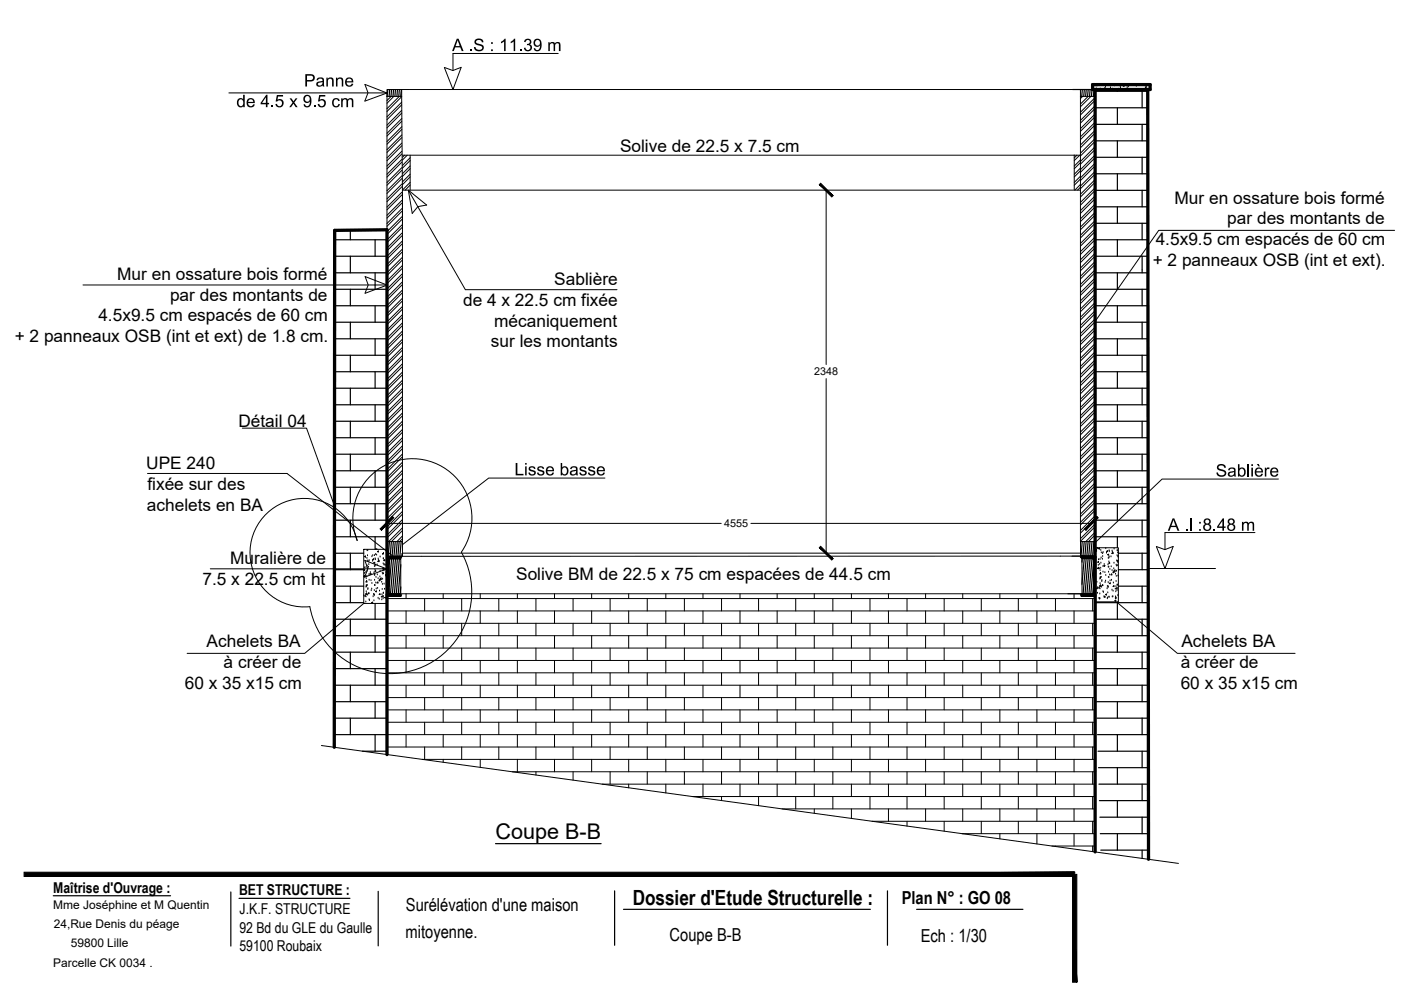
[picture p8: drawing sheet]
<svg xmlns="http://www.w3.org/2000/svg" width="297mm" height="210mm" viewBox="0 0 297 210" stroke-linecap="round" stroke-linejoin="round" font-family="sans-serif">
<defs><g id="words">
<text font-size="4.6" x="105.1" y="177.9">Coupe B-B</text>
<text font-size="4.4" x="134.1" y="191.9">Dossier d'Etude Structurelle :</text>
<g font-size="3.8">
<text x="191.2" y="191.7">Plan N° : GO 08</text>
<text x="86" y="193.2">Surélévation d'une maison</text>
<text x="86" y="198.9">mitoyenne.</text>
<text x="142" y="199.6">Coupe B-B</text>
<text x="195.2" y="199.6">Ech : 1/30</text>
</g>
<g font-size="3.7">
<text x="131.5" y="32.3">Solive de 22.5 x 7.5 cm</text>
<text x="249" y="43.2">Mur en ossature bois formé</text>
<text x="260.2" y="47.6">par des montants de</text>
<text x="245" y="52">4.5x9.5 cm espacés de 60 cm</text>
<text x="24.9" y="59.4">Mur en ossature bois formé</text>
<text x="244.4" y="56.4">+ 2 panneaux OSB (int et ext).</text>
<text x="36.1" y="63.8">par des montants de</text>
<text x="98.2" y="64.9">de 4 x 22.5 cm fixée</text>
<text x="117.5" y="60.5">Sablière</text>
<text x="20.9" y="68.1">4.5x9.5 cm espacés de 60 cm</text>
<text x="104.8" y="69.3">mécaniquement</text>
<text x="3.1" y="72.6">+ 2 panneaux OSB (int et ext) de 1.8 cm.</text>
<text x="104.1" y="73.7">sur les montants</text>
<text x="50.6" y="90.5">Détail 04</text>
<text x="31" y="99.5">UPE 240</text>
<text x="31.2" y="103.9">fixée sur des</text>
<text x="31.1" y="108.3">achelets en BA</text>
<text x="48.8" y="119.6">Muralière de</text>
<text x="42.9" y="124">7.5 x 22.5 cm ht</text>
<text x="109.4" y="123">Solive BM de 22.5 x 75 cm espacées de 44.5 cm</text>
<text x="43.8" y="137.3">Achelets BA</text>
<text x="250.5" y="137.3">Achelets BA</text>
<text x="47.4" y="141.6">à créer de</text>
<text x="250.3" y="141.6">à créer de</text>
<text x="39.2" y="146">60 x 35 x15 cm</text>
<text x="250.3" y="146">60 x 35 x15 cm</text>
</g>
<g font-size="3.2">
<text x="11.3" y="189.3">Maîtrise d'Ouvrage :</text>
<text x="50.7" y="189.8">BET STRUCTURE :</text>
<text x="50.8" y="197.8">92 Bd du GLE du Gaulle</text>
<text x="50.8" y="193.8">J.K.F. STRUCTURE</text>
<text x="50.8" y="201.7">59100 Roubaix</text>
</g>
<g font-size="2.5">
<text x="11.3" y="192.8">Mme Joséphine et M Quentin</text>
<text x="11.4" y="196.8">24,Rue Denis du péage</text>
<text x="15" y="200.9">59800 Lille</text>
<text x="11.3" y="205">Parcelle CK 0034 .</text>
</g>
<g font-size="2.3">
<text x="172.6" y="79.6">2348</text>
<text x="153.6" y="111.8">4555</text>
</g>
</g></defs>
<!-- layer: Porteur -->
<path d="M231.7 17.9h12.1v1.1h-12.1zM232.2 19v99.1M243.3 19l.2 163.2M232.2 118.1v62.5M70.9 158.4l.1-109.6 11-.1v111.3" fill="none" stroke="#000" stroke-width=".7"/>
<g fill="none" stroke="#000" stroke-width=".21">
<path d="M175.2 40.3v37M175.2 80.3v37M82 111h70.9M159.2 111h72.2M232.2 119h.1M82 126.9h150.2M82 129.5h150.2M82 132.2h150.2M82 134.8h150.2M82 137.4h150.2M82.2 126.9v2.6M82.2 132.2v2.6"/>
<path d="M82.2 137.4v2.6M86.1 125.9v1M86.1 129.5v2.7M86.1 134.8v2.6M90 126.9v2.6M90 132.2v2.6M90 137.4v2.6M94 125.9v1M94 129.5v2.7M94 134.8v2.6M97.9 126.9v2.6M97.9 132.2v2.6"/>
<path d="M97.9 137.4v2.6M101.8 125.9v1M101.8 129.5v2.7M101.8 134.8v2.6M105.8 126.9v2.6M105.8 132.2v2.6M105.8 137.4v2.6M109.7 125.9v1M109.7 129.5v2.7M109.7 134.8v2.6M113.6 126.9v2.6M113.6 132.2v2.6"/>
<path d="M113.6 137.4v2.6M117.6 125.9v1M117.6 129.5v2.7M117.6 134.8v2.6M121.5 126.9v2.6M121.5 132.2v2.6M121.5 137.4v2.6M125.4 125.9v1M125.4 129.5v2.7M125.4 134.8v2.6M129.4 126.9v2.6M129.4 132.2v2.6"/>
<path d="M129.4 137.4v2.6M133.3 125.9v1M133.3 129.5v2.7M133.3 134.8v2.6M137.2 126.9v2.6M137.2 132.2v2.6M137.2 137.4v2.6M141.2 125.9v1M141.2 129.5v2.7M141.2 134.8v2.6M145.1 126.9v2.6M145.1 132.2v2.6"/>
<path d="M145.1 137.4v2.6M149 125.9v1M149 129.5v2.7M149 134.8v2.6M153 126.9v2.6M153 132.2v2.6M153 137.4v2.6M156.9 125.9v1M156.9 129.5v2.7M156.9 134.8v2.6M160.8 126.9v2.6M160.8 132.2v2.6"/>
<path d="M160.8 137.4v2.6M164.8 125.9v1M164.8 129.5v2.7M164.8 134.8v2.6M168.7 126.9v2.6M168.7 132.2v2.6M168.7 137.4v2.6M172.6 125.9v1M172.6 129.5v2.7M172.6 134.8v2.6M176.6 126.9v2.6M176.6 132.2v2.6"/>
<path d="M176.6 137.4v2.6M180.5 125.9v1M180.5 129.5v2.7M180.5 134.8v2.6M184.5 126.9v2.6M184.5 132.2v2.6M184.5 137.4v2.6M188.4 125.9v1M188.4 129.5v2.7M188.4 134.8v2.6M192.3 126.9v2.6M192.3 132.2v2.6"/>
<path d="M192.3 137.4v2.6M196.2 125.9v1M196.2 129.5v2.7M196.2 134.8v2.6M200.2 126.9v2.6M200.2 132.2v2.6M200.2 137.4v2.6M204.1 125.9v1M204.1 129.5v2.7M204.1 134.8v2.6M208.1 126.9v2.6M208.1 132.2v2.6"/>
<path d="M208.1 137.4v2.6M212 125.9v1M212 129.5v2.7M212 134.8v2.6M215.9 126.9v2.6M215.9 132.2v2.6M215.9 137.4v2.6M219.8 125.9v1M219.8 129.5v2.7M219.8 134.8v2.6M223.8 126.9v2.6M223.8 132.2v2.6"/>
<path d="M223.8 137.4v2.6M227.7 125.9v1M227.7 129.5v2.7M227.7 134.8v2.6M231.7 126.9v2.6M231.7 132.2v2.6M231.7 137.4v2.6M232.2 124.3h.1M232.2 121.7h.1M82 140h150.2M82 142.7h150.2M82 145.3h150.2"/>
<path d="M82 147.9h150.2M82 150.5h150.2M82 153.1h150.2M82 155.8h150.2M82 158.4h150.2M82.2 142.7v2.6M82.2 147.9v2.6M82.2 153.1v2.7M82.2 158.4v1.6M86.1 140v2.7M86.1 145.3v2.6M86.1 150.5v2.6"/>
<path d="M86.1 155.8v2.6M90 142.7v2.6M90 147.9v2.6M90 153.1v2.7M90 158.4v2.6M94 140v2.7M94 145.3v2.6M94 150.5v2.6M94 155.8v2.6M97.9 142.7v2.6M97.9 147.9v2.6M97.9 153.1v2.7"/>
<path d="M97.9 158.4v2.6M101.8 140v2.7M101.8 145.3v2.6M101.8 150.5v2.6M101.8 155.8v2.6M105.8 142.7v2.6M105.8 147.9v2.6M105.8 153.1v2.7M105.8 158.4v2.6M109.7 140v2.7M109.7 145.3v2.6M109.7 150.5v2.6"/>
<path d="M109.7 155.8v2.6M113.6 142.7v2.6M113.6 147.9v2.6M113.6 153.1v2.7M113.6 158.4v2.6M117.6 140v2.7M117.6 145.3v2.6M117.6 150.5v2.6M117.6 155.8v2.6M121.5 142.7v2.6M121.5 147.9v2.6M121.5 153.1v2.7"/>
<path d="M121.5 158.4v2.6M125.4 140v2.7M125.4 145.3v2.6M125.4 150.5v2.6M125.4 155.8v2.6M129.4 142.7v2.6M129.4 147.9v2.6M129.4 153.1v2.7M129.4 158.4v2.6M133.3 140v2.7M133.3 145.3v2.6M133.3 150.5v2.6"/>
<path d="M133.3 155.8v2.6M137.2 142.7v2.6M137.2 147.9v2.6M137.2 153.1v2.7M137.2 158.4v2.6M141.2 140v2.7M141.2 145.3v2.6M141.2 150.5v2.6M141.2 155.8v2.6M145.1 142.7v2.6M145.1 147.9v2.6M145.1 153.1v2.7"/>
<path d="M145.1 158.4v2.6M149 140v2.7M149 145.3v2.6M149 150.5v2.6M149 155.8v2.6M153 142.7v2.6M153 147.9v2.6M153 153.1v2.7M153 158.4v2.6M156.9 140v2.7M156.9 145.3v2.6M156.9 150.5v2.6"/>
<path d="M156.9 155.8v2.6M160.8 142.7v2.6M160.8 147.9v2.6M160.8 153.1v2.7M160.8 158.4v2.6M164.8 140v2.7M164.8 145.3v2.6M164.8 150.5v2.6M164.8 155.8v2.6M168.7 142.7v2.6M168.7 147.9v2.6M168.7 153.1v2.7"/>
<path d="M168.7 158.4v2.6M172.6 140v2.7M172.6 145.3v2.6M172.6 150.5v2.6M172.6 155.8v2.6M176.6 142.7v2.6M176.6 147.9v2.6M176.6 153.1v2.7M176.6 158.4v2.6M180.5 140v2.7M180.5 145.3v2.6M180.5 150.5v2.6"/>
<path d="M180.5 155.8v2.6M184.5 142.7v2.6M184.5 147.9v2.6M184.5 153.1v2.7M184.5 158.4v2.6M188.4 140v2.7M188.4 145.3v2.6M188.4 150.5v2.6M188.4 155.8v2.6M192.3 142.7v2.6M192.3 147.9v2.6M192.3 153.1v2.7"/>
<path d="M192.3 158.4v2.6M196.2 140v2.7M196.2 145.3v2.6M196.2 150.5v2.6M196.2 155.8v2.6M200.2 142.7v2.6M200.2 147.9v2.6M200.2 153.1v2.7M200.2 158.4v2.6M204.1 140v2.7M204.1 145.3v2.6M204.1 150.5v2.6"/>
<path d="M204.1 155.8v2.6M208.1 142.7v2.6M208.1 147.9v2.6M208.1 153.1v2.7M208.1 158.4v2.6M212 140v2.7M212 145.3v2.6M212 150.5v2.6M212 155.8v2.6M215.9 142.7v2.6M215.9 147.9v2.6M215.9 153.1v2.7"/>
<path d="M215.9 158.4v2.6M219.8 140v2.7M219.8 145.3v2.6M219.8 150.5v2.6M219.8 155.8v2.6M223.8 142.7v2.6M223.8 147.9v2.6M223.8 153.1v2.7M223.8 158.4v2.6M227.7 140v2.7M227.7 145.3v2.6M227.7 150.5v2.6"/>
<path d="M227.7 155.8v2.6M231.7 142.7v2.6M231.7 147.9v2.6M231.7 153.1v2.7M231.7 158.4v2.6M89.5 161h142.7M94 161v.6M101.8 161v1.7M108.6 163.6h123.6M109.7 161v2.6M113.6 163.6v.7M117.6 161v2.6"/>
<path d="M121.5 163.6v1.8M125.4 161v2.6M127.7 166.3h104.5M129.4 163.6v2.7M133.3 161v2.6M133.3 166.3v.7M137.2 163.6v2.7M141.2 161v2.6M141.2 166.3v1.8M145.1 163.6v2.7M146.7 168.9h85.5M149 161v2.6"/>
<path d="M149 166.3v2.6M153 163.6v2.7M153 168.9v.8M156.9 161v2.6M156.9 166.3v2.6M160.8 163.6v2.7M160.8 168.9v1.9M164.8 161v2.6M164.8 166.3v2.6M165.8 171.5h66.4M168.7 163.6v2.7M168.7 168.9v2.6"/>
<path d="M172.6 161v2.6M172.6 166.3v2.6M172.6 171.5v.9M176.6 163.6v2.7M176.6 168.9v2.6M180.5 161v2.6M180.5 166.3v2.6M180.5 171.5v2M184.5 163.6v2.7M184.5 168.9v2.6M184.9 174.1h47.3M188.4 161v2.6"/>
<path d="M188.4 166.3v2.6M188.4 171.5v2.6M192.3 163.6v2.7M192.3 168.9v2.6M192.3 174.1v1M196.2 161v2.6M196.2 166.3v2.6M196.2 171.5v2.6M200.2 163.6v2.7M200.2 168.9v2.6M200.2 174.1v2.1M203.9 176.8h28.3"/>
<path d="M204.1 161v2.6M204.1 166.3v2.6M204.1 171.5v2.6M204.1 176.8h.1M208.1 163.6v2.7M208.1 168.9v2.6M208.1 174.1v2.7M212 161v2.6M212 166.3v2.6M212 171.5v2.6M212 176.8v1.1M215.9 163.6v2.7"/>
<path d="M215.9 168.9v2.6M215.9 174.1v2.7M219.8 161v2.6M219.8 166.3v2.6M219.8 171.5v2.6M219.8 176.8v2.1M223 179.4h9.2M223.8 163.6v2.7M223.8 168.9v2.6M223.8 174.1v2.7M223.8 179.4v.1M227.7 161v2.6"/>
<path d="M227.7 166.3v2.6M227.7 171.5v2.6M227.7 176.8v2.6M231.7 163.6v2.7M231.7 168.9v2.6M231.7 174.1v2.7M231.7 179.4v1.2"/>
</g>
<!-- layer: 0 -->
<g fill="none" stroke="#000" stroke-width=".25">
<path d="M232.2 19.4h11.1M236.9 19v.4M242.2 19.4v3.5M232.2 22.9h11.1M232.2 26.4h11.1M232.2 29.9h11.2M232.2 33.4h11.2M232.2 36.8h11.2M236.9 22.9v3.5M236.9 29.9v3.5M236.9 36.8v3.6M242.2 26.4v3.5"/>
<path d="M242.2 33.4v3.4M70.9 54.3h11.1M70.9 57.8h11.1M71 50.8h11M74.3 48.8v2M74.3 54.3v3.5M79.5 50.8v3.5M79.5 57.8v3.5M232.2 57.8h11.2M232.2 50.8h11.2M232.2 54.3h11.2M232.2 40.4h11.2"/>
<path d="M232.2 43.9h11.2M232.2 47.3h11.2M236.9 43.9v3.4M236.9 50.8v3.5M236.9 57.8v3.5M242.2 40.4v3.5M242.2 47.3v3.5M242.2 54.3v3.5M70.9 61.3h11.1M70.9 64.8h11.1M70.9 68.3h11.1M70.9 71.8h11.1"/>
<path d="M70.9 75.3h11.1M70.9 78.8h11.1M74.3 61.3v3.5M74.3 68.3v3.5M74.3 75.3v3.5M79.5 64.8v3.5M79.5 71.8v3.5M79.5 78.8v3.5M232.2 61.3h11.2M232.2 64.8h11.2M232.2 68.3h11.2M232.2 71.8h11.2"/>
<path d="M232.2 75.3h11.2M232.2 78.8h11.2M236.9 64.8v3.5M236.9 71.8v3.5M236.9 78.8v3.5M242.2 61.3v3.5M242.2 68.3v3.5M242.2 75.3v3.5M70.9 85.8h11.1M70.9 89.3h11.1M70.9 92.8h11.1M70.9 96.3h11.1"/>
<path d="M70.9 99.8h11.1M70.9 82.3h11.1M74.3 82.3v3.5M74.3 89.3v3.5M74.3 96.3v3.5M79.5 85.8v3.5M79.5 92.8v3.5M79.5 99.8v3.5M232.2 82.3h11.2M232.2 85.8h11.2M232.2 89.3h11.2M232.2 92.8h11.2"/>
<path d="M232.2 96.3h11.2M232.2 99.8h11.2M236.9 85.8v3.5M236.9 92.8v3.5M236.9 99.8v3.5M242.2 82.3v3.5M242.2 89.3v3.5M242.2 96.3v3.5M70.9 113.8h11.1M70.9 117.3h6.2M70.9 103.3h11.1M70.9 106.8h11.1"/>
<path d="M70.9 110.3h11.1M74.3 103.3v3.5M74.3 110.3v3.5M74.3 117.3v3.5M79.5 106.8v3.5M79.5 113.8v2.7M232.2 103.3h11.2M232.2 106.8h11.2M232.2 110.3h11.2M232.2 113.8h11.2M236.9 106.8v3.5M236.9 113.8v2.3"/>
<path d="M237.1 117.3h6.3M242.2 103.3v3.5M242.2 110.3v3.5M242.2 117.3v3.5M70.9 120.8h6.2M70.9 124.3h6.2M70.9 127.8h6.2M70.9 131.3h11.1M70.9 134.8h11.1M70.9 138.3h11.1M74.3 124.3v3.5M74.3 131.3v3.5"/>
<path d="M74.3 138.3v3.5M79.5 127.9v3.4M79.5 134.8v3.5M232.2 127.8h11.2M232.2 131.3h11.3M232.2 134.8h11.3M232.2 138.3h11.3M236.9 127.8v3.5M236.9 134.8v3.5M237.1 120.8h6.3M237.1 124.3h6.3M242.2 124.3v3.5"/>
<path d="M242.2 131.3v3.5M242.2 138.3v3.5M70.9 145.3h11.1M70.9 148.8h11.1M70.9 152.3h11.1M70.9 155.8h11.1M70.9 141.8h11.1M74.3 145.3v3.5M74.3 152.3v3.5M76.8 159.3h5.2M79.5 141.8v3.5M79.5 148.8v3.5"/>
<path d="M79.5 155.8v3.5M232.3 141.8h11.2M232.4 145.3h11.1M232.5 148.8h11M232.6 152.3h10.9M232.7 155.8h10.8M232.8 159.3h10.7M236.9 141.8v3.5M236.9 148.8v3.5M236.9 155.8v3.5M242.2 145.3v3.5M242.2 152.3v3.5"/>
<path d="M242.2 159.3v3.5M232.9 162.8h10.6M233 166.3h10.5M233.1 169.7h10.4M233.2 173.3h10.3M233.3 176.8h10.2M236.9 162.8v3.5M236.9 169.7v3.6M236.9 176.8v3.4M242.2 166.3v3.4M242.2 173.3v3.5M233.4 180.2h10.1"/>
<path d="M242.2 180.2v1.8"/>
</g>
<g fill="#000" stroke="#000" stroke-width=".21">
<path d="M173.7 39.1l2.6 2.7 .3-.3zM174 38.9l2.6 2.6-2.9-2.4z"/>
<path d="M83.2 109.5l-2.3 2.9 2.6-2.6zM83.2 109.5l-2.3 2.9-.3-.3z"/>
<path d="M174 115.8l-.3 .3 2.9 2.4zM173.7 116.1l2.9 2.4-.3 .2z"/>
<path d="M229.9 112.1l.3 .3 2.4-2.9zM232.6 109.5l.2 .3-2.6 2.6z"/>
</g>
<!-- layer: JKF cotations -->
<g fill="none" stroke="#000" stroke-width=".21">
<path d="M82.9 20.5l-.9 .8M83.5 20.5l-1.5 1.4M84.6 20.5l-2.6 2.5M85.2 21.7l-3.2 3.1M85.2 23.4l-3.2 3.1M85.2 20.5l-3.2 3.1M85.2 22.2l-3.2 3.2M85.2 25.1l-3.2 3.2M85.2 26.9l-3.2 3.1M85.2 28.6l-3.2 3.1M85.2 30.3l-3.2 3.2M85.2 32.1l-3.2 3.1"/>
<path d="M85.2 33.8l-3.2 3.1M85.2 35.6l-3.2 3.1M85.2 24l-3.2 3.1M85.2 25.7l-3.2 3.1M85.2 27.4l-3.2 3.2M85.2 29.2l-3.2 3.1M85.2 30.9l-3.2 3.2M85.2 32.7l-3.2 3.1M85.2 34.4l-3.2 3.1M85.2 36.1l-3.2 3.2M85.2 37.3l-3.2 3.1M85.2 39l-3.2 3.2"/>
<path d="M85.2 37.9l-3.2 3.1M85.2 39.6l-3.2 3.1M229.5 20.4l-.4 .5M230.7 20.5l-1.6 1.6M231.3 20.5l-2.2 2.1M232.2 20.7l-3.1 3.1M232.2 22.4l-3.1 3.1M232.2 24.2l-3.1 3.1M232.2 25.9l-3.1 3.1M232.2 27.6l-3.1 3.1M232.2 29.4l-3.1 3.1M232.2 31.1l-3.1 3.1"/>
<path d="M232.2 32.9l-3.1 3.1M232.2 34.6l-3.1 3.1M232.2 36.3l-3.1 3.1M232.2 38.1l-3.1 3.1M232.2 39.8l-3.1 3.1M232.2 21.3l-3.1 3.1M232.2 23l-3.1 3.1M232.2 24.7l-3.1 3.1M232.2 26.5l-3.1 3.1M232.2 28.2l-3.1 3.1M232.2 30l-3.1 3.1M232.2 31.7l-3.1 3.1"/>
<path d="M232.2 33.4l-3.1 3.1M232.2 35.2l-3.1 3.1M232.2 36.9l-3.1 3.1M232.2 38.6l-3.1 3.2M85.2 40.8l-3.2 3.1M85.2 42.5l-3.2 3.1M85.2 44.2l-3.2 3.2M85.2 46l-3.2 3.1M85.2 47.7l-3.2 3.2M85.2 49.4l-3.2 3.2M85.2 41.3l-3.2 3.2M85.2 43.1l-3.2 3.1"/>
<path d="M85.2 44.8l-3.2 3.2M85.2 46.5l-3.2 3.2M85.2 48.3l-3.2 3.1M85.2 50l-3.2 3.2M85.2 51.2l-3.2 3.1M85.2 52.9l-3.2 3.2M85.2 54.6l-3.2 3.2M85.2 56.4l-3.2 3.2M85.2 58.1l-3.2 3.2M85.2 59.9l-3.2 3.1M85.2 51.7l-3.2 3.2M85.2 53.5l-3.2 3.2"/>
<path d="M85.2 55.2l-3.2 3.2M85.2 57l-3.2 3.1M85.2 58.7l-3.2 3.2M85.3 41v73.8M232.2 41.5l-3.1 3.2M232.2 43.3l-3.1 3.1M232.2 45l-3.1 3.1M232.2 46.8l-3.1 3.1M232.2 48.5l-3.1 3.1M232.2 50.2l-3.1 3.2M232.2 52l-3.1 3.1M232.2 53.7l-3.1 3.1"/>
<path d="M232.2 55.4l-3.1 3.2M232.2 57.2l-3.1 3.1M232.2 58.9l-3.1 3.2M232.2 40.4l-3.1 3.1M232.2 42.1l-3.1 3.1M232.2 43.9l-3.1 3.1M232.2 45.6l-3.1 3.1M232.2 47.3l-3.1 3.2M232.2 49.1l-3.1 3.1M232.2 50.8l-3.1 3.1M232.2 52.5l-3.1 3.2M232.2 54.3l-3.1 3.1"/>
<path d="M232.2 56l-3.1 3.2M232.2 57.8l-3.1 3.1M232.2 59.5l-3.1 3.1M85.2 61.6l-3.2 3.2M85.2 63.3l-3.2 3.2M85.2 60.4l-3.2 3.2M85.2 62.2l-3.2 3.2M85.2 63.9l-3.2 3.2M85.2 65.1l-3.2 3.2M85.2 66.8l-3.2 3.2M85.2 68.5l-3.2 3.2M85.2 70.3l-3.2 3.2"/>
<path d="M85.2 72l-3.2 3.2M85.2 73.7l-3.2 3.3M85.2 75.5l-3.2 3.2M85.2 77.2l-3.2 3.2M85.2 65.6l-3.2 3.2M85.2 67.4l-3.2 3.2M85.2 69.1l-3.2 3.2M85.2 70.8l-3.2 3.3M85.2 72.6l-3.2 3.2M85.2 74.3l-3.2 3.2M85.2 76l-3.2 3.3M85.3 78.9l-3.3 3.3"/>
<path d="M85.3 77.8l-3.3 3.2M85.3 79.5l-3.3 3.2M232.2 60.7l-3.1 3.1M232.2 62.4l-3.1 3.1M232.2 64.1l-3.1 3.2M232.2 65.9l-3.1 3.1M232.2 67.6l-3.1 3.1M232.2 69.4l-3.1 3.1M232.2 71.1l-3.1 3.1M232.2 72.8l-3.1 3.2M232.2 74.6l-3.1 3.1M232.2 76.3l-3.1 3.1"/>
<path d="M232.2 78.1l-3.1 3.1M232.2 79.8l-3.1 3.1M232.2 61.2l-3.1 3.2M232.2 63l-3.1 3.1M232.2 64.7l-3.1 3.2M232.2 66.5l-3.1 3.1M232.2 68.2l-3.1 3.1M232.2 69.9l-3.1 3.2M232.2 71.7l-3.1 3.1M232.2 73.4l-3.1 3.1M232.2 75.2l-3.1 3.1M232.2 76.9l-3.1 3.1"/>
<path d="M232.2 78.6l-3.1 3.2M85.3 80.7l-3.3 3.2M85.3 82.4l-3.3 3.2M85.3 84.2l-3.3 3.2M85.3 85.9l-3.3 3.2M85.3 87.6l-3.3 3.3M85.3 89.4l-3.3 3.2M85.3 81.3l-3.3 3.2M85.3 83l-3.3 3.2M85.3 84.7l-3.3 3.3M85.3 86.5l-3.3 3.2M85.3 88.2l-3.3 3.2"/>
<path d="M85.3 90l-3.3 3.2M85.3 91.1l-3.3 3.2M85.3 92.8l-3.3 3.3M85.3 94.6l-3.3 3.2M85.3 96.3l-3.3 3.3M85.3 98l-3.3 3.3M85.3 99.8l-3.3 3.2M85.3 91.7l-3.3 3.2M85.3 93.4l-3.3 3.3M85.3 95.2l-3.3 3.2M85.3 96.9l-3.3 3.2M85.3 98.6l-3.3 3.3"/>
<path d="M232.2 81.5l-3.1 3.2M232.2 83.3l-3.1 3.1M232.2 85l-3.1 3.1M232.2 86.8l-3.1 3.1M232.2 88.5l-3.1 3.1M232.2 90.2l-3.1 3.1M232.2 92l-3.1 3.1M232.2 93.7l-3.1 3.1M232.2 95.5l-3.1 3.1M232.2 97.2l-3.1 3.1M232.2 98.9l-3.1 3.1M232.2 80.4l-3.1 3.1"/>
<path d="M232.2 82.1l-3.1 3.1M232.2 83.9l-3.1 3.1M232.2 85.6l-3.1 3.1M232.2 87.3l-3.1 3.1M232.2 89.1l-3.1 3.1M232.2 90.8l-3.1 3.1M232.2 92.6l-3.1 3.1M232.2 94.3l-3.1 3.1M232.2 96l-3.1 3.1M232.2 97.8l-3.1 3.1M232.2 99.5l-3.1 3.1M85.3 101.5l-3.3 3.3"/>
<path d="M85.3 103.2l-3.3 3.3M85.3 100.4l-3.3 3.2M85.3 102.1l-3.3 3.2M85.3 103.8l-3.3 3.3M85.3 105l-3.3 3.2M85.3 106.7l-3.3 3.3M85.3 108.5l-3.3 3.2M85.3 110.2l-3.3 3.3M85.3 111.9l-2.9 2.9M85.3 113.7l-1.1 1.1M85.3 105.6l-3.3 3.2M85.3 107.3l-3.3 3.3"/>
<path d="M85.3 109l-3.3 3.3M85.3 110.8l-3.3 3.2M85.3 112.5l-2.3 2.3M85.3 114.3l-.6 .5M232.2 100.7l-3.1 3.1M232.2 102.4l-3.1 3.1M232.2 104.1l-3.1 3.1M232.2 105.9l-3.1 3.1M232.2 107.6l-3.1 3.1M232.2 109.4l-3.1 3.1M232.2 111.1l-3.1 3.1M232.2 112.8l-2 2"/>
<path d="M232.2 114.6l-.2 .2M232.2 101.2l-3.1 3.1M232.2 103l-3.1 3.1M232.2 104.7l-3.1 3.1M232.2 106.5l-3.1 3.1M232.2 108.2l-3.1 3.1M232.2 109.9l-3.1 3.1M232.2 111.7l-3.1 3.1M232.2 113.4l-1.4 1.4"/>
</g>
<!-- layer: BRM textes -->
<g fill="none" stroke="#000" stroke-width=".21">
<path d="M48.5 19.7h33.5M85.2 19v1.4M118.3 11.3h-22.3v3.6M227.4 19h-145.4v1.4M229.1 19v95.8M232.2 19v1.4h-3.1M232.5 18.9h.1M232.6 18.2h.1M233.2 18.9h.1M233.4 18.9h.1M233.4 17.9h.2M234.2 18.8h.1"/>
<path d="M234.2 18h.1M234.4 18.5h.1M235.4 18.6h.1M235.8 18.9h.1M236.3 18.2h.1M237.1 18.9h.1M237.5 18.3h.1M237.6 18.6h.1M238.1 18.2l.2-.1v.2zM238.3 18.2h.1M239 18.6h.1M239.2 18.4h.1"/>
<path d="M239.6 18.1h.1M240.9 18.2h.1M240.9 18.3h.1M242.2 17.9h.2M242.6 18h.1M242.8 18.5l.2-.1v.2zM242.9 18.8h.1M82 20.4h3.2M82 20.4v28.3M85.2 20.4l.1 28M85.3 32.9h143.8M85.8 32.9l-.5 .5"/>
<path d="M86.3 32.9l-1 1M87 33.4l-1.7 1.7M87 35.2l-1.7 1.6M87 36.9l-1.7 1.7M87 38.7l-1.7 1.6M87 34l-1.7 1.7M87 35.8l-1.7 1.6M87 37.5l-1.7 1.7M87 39.2l-1.1 1.1M87 32.9v7.4M227.8 32.9v7.4M228.3 32.9l-.5 .6"/>
<path d="M228.9 32.9l-1.1 1.2M229.1 33.9l-1.3 1.3M229.1 35.6l-1.3 1.3M229.1 37.4l-1.3 1.3M229.1 39.1l-1.2 1.2M229.1 34.5l-1.3 1.3M229.1 36.2l-1.3 1.3M229.1 38l-1.3 1.3M229.1 39.7l-.6 .6M232.2 20.4v97.7M85.3 40.3h143.8M86.6 40.4l12.1 21h32.1"/>
<path d="M295.7 48.8h-50l-13.5 19.3M17.6 60.4h64.5M51.4 90.8h13.6l6.1 16.9M31.3 100.4h29.6l22.5 17.6M77.1 116.5h4.9v11.4h-4.9zM77.3 118l.2-.1-.1 .2zM77.5 118.1h.1M77.8 118.4h.1M77.8 116.8h.1M77.9 118.9h.1M77.9 117.8h.1M78 116.7h.1"/>
<path d="M78.2 119.1h.1M78.2 119.7h.1M78.3 118.9h.1M78.9 118h.1M79 119h.1M79 117.8h.1M79.2 118.5v.2h-.2zM79.2 119.3l.3-.1-.1 .2zM79.4 117.8h.1M79.5 118.5h.1M79.6 119.8h.1M79.6 118.7h.1"/>
<path d="M79.6 117.6h.1M79.7 116.5h.1M79.8 117.7h.1M79.9 116.5h.1M80 119.8h.1M80 116.9l.2-.1v.2zM80.2 118.5h.1M80.2 118.8h.1M80.4 118.8v.3h-.3zM80.6 118.1h.1M81.1 117.5h.1M81.2 119.5h.1"/>
<path d="M81.3 118.4h.1M81.3 118.5h.1M81.3 117.3h.1M81.3 117.5h.1M81.4 119.8h.1M81.4 119.7h.1M81.5 118.7l.1 .2h-.2zM81.7 119.9h.1M82 118v8.5h3v-.3M82 118h3l-.3 .4M82 114.8h3.3v3.2h-3.3zM82 117.6v.4"/>
<path d="M82 118.2v.1M82.4 118.9v6.6v.3l.4 .2M82.5 118.5h2.5v7.4h-2.5zM82.5 118.5v7.4M84.8 118.4h-2l-.4 .2v.3M85.3 117.3h143.8M97.8 117.1a12.6 12.6 0 0 0-9-19.8 12.6 12.6 0 0 0-13.1 17.3 11.5 11.5 0 0 0-13.3-8.7 11.5 11.5 0 0 0-9.3 12.9 11.5 11.5 0 0 0 12.6 9.8 17.3 17.3 0 0 0 22.9 13.2 17.3 17.3 0 0 0 9.2-24.7M128.3 101.4h-24.7l-18.3 14.1M229.1 114.8h3.1v3.1h-3.1zM231.8 118.1v7.8M231.8 118.5h-2.4v7.4M232.2 117.9v8.5h-3l.1-.4h.2h1.9"/>
<path d="M232.2 117.9h-3l.1 .4 .2 .1h1.9l.4 .2 .1 .2M232.2 116.1h4.9v11.5h-4.9zM232.2 117.8v8.1M232.2 117.9l-147.2 .1M232.3 116.7h.2l-.1-.1-.1 .1 .2-.2v.4l-.2-.1M232.6 116.4h.1M232.7 116.3h.1M232.9 119.9h.1M232.9 116.3l.2-.1-.1 .2zM232.9 118.7h.1M232.9 119v.2h-.2zM233.1 116.4h.1"/>
<path d="M233.2 119.7h.1M233.2 118.6h.1M233.4 116.7h.1M233.4 119.4h.1M233.5 118.3h.1M233.5 117.2h.1M233.7 118.6h.1M233.8 117.4h.1M233.8 118h.1M233.9 117.2h.1M234 120l.3-.1-.1 .2zM234.1 119.7h.1"/>
<path d="M234.4 116.3h.1M234.6 117.3h.1M234.8 116.7v.3l-.2-.1zM234.8 117.6l.3-.1-.1 .2zM234.9 119.8h.1M235 118.4h.1M235.1 119.1h.1M235.1 118.3h.1M235.1 118.1h.1M235.1 116.8h.1M235.2 117h.1M235.3 119.2v.2h-.2z"/>
<path d="M235.5 118.1h.1M235.7 117.3l.3-.2v.3zM235.8 116.8h.1M235.8 117.1h.1M236.2 119.4h.1M236.2 116.4h.1M236.7 119.8h.1M236.8 118.9l.2-.1-.1 .2zM236.8 118.9h.1M236.8 117.8h.1M236.9 116.7h.1M236.9 116.8h.1"/>
<path d="M236.9 119.9h.1M237 119.3h.1M237 118h.1M237.1 118.1h.1M237.1 117l-.1 .2h.1M266.1 112.9h-19.1v3.6M271 101.6h-24.6l-14.2 13.4M44.6 120.6h37.4M77.1 127.9l-12.5 10.6h-24.9M77.1 122.2l.2-.2v.3h-.2M77.1 126.3h.1M77.3 121.6h.1"/>
<path d="M77.3 120.7v.2h-.2zM77.3 120.4h.1M77.4 126.5h.1M77.5 126.4h.1M77.5 122.3h.1M77.5 126l.2-.3 .1 .3zM77.6 127.6h.1M77.6 121.4h.1M77.6 126.5h.1M77.6 120.3h.1M77.6 124.5h.1M77.6 124.1l.3-.1-.1 .2z"/>
<path d="M77.6 125.5h.1M77.6 122.7h.1M77.7 124.4h.1M77.7 123.3h.1M77.8 123.2v.2h-.2zM77.8 122.2h.1M77.8 121.1h.1M77.9 120h.1M77.9 126.2h.1M78 125h.1M78 124.8h.1M78.1 120.3h.1"/>
<path d="M78.2 125.7v.2l-.2-.1zM78.2 121.8h.1M78.3 123h.1M78.3 127.2h.1M78.3 127.3h.1M78.4 121.7l.3-.1-.1 .2zM78.5 121.4h.1M78.7 123.1h.1M78.7 125.2h.1M78.8 127.8l.2-.1v.2zM78.8 124.9h.1M78.9 123.7h.1"/>
<path d="M79.1 126.5h.1M79.2 126h.1M79.3 127.4h.1M79.3 121.4h.1M79.3 126.3h.1M79.4 125.2h.1M79.4 120.1h.1M79.4 122h.1M79.4 126.1h.1M79.4 124.1h.1M79.4 123h.1M79.5 122h.1"/>
<path d="M79.5 120.9h.1M79.5 124.2h.1M79.5 120h.1M79.6 125.4l.2-.1v.2zM79.6 120.9l.1 .2h-.2zM79.7 123.6h.1M79.7 122.4h.1M79.8 124.9h.1M80 121.9h.1M80.1 124.7h.1M80.1 123.4v.2h-.2zM80.2 122.7h.1"/>
<path d="M80.2 126.8h.1M80.4 127.1h.1M80.4 123.2h.1M80.4 123l.2-.1-.1 .2zM80.5 125.3h.1M80.5 122.3h.1M80.5 125.9l.1 .2h-.2zM80.6 121.1h.1M80.8 122.5v.3h-.3zM80.9 126.6h.1M80.9 123.5h.1M80.9 127.2h.1"/>
<path d="M81 126.5l.2-.2 .1 .3zM81 126.1h.1M81 125h.1M81.1 121.5h.1M81.1 123.9h.1M81.1 122.8h.1M81.2 121.7h.1M81.2 120.6l.2-.1v.2zM81.2 120.6h.1M81.2 127h.1M81.3 125.8h.1M81.3 121.6h.1"/>
<path d="M81.4 121h.1M81.4 123.8h.1M81.5 124.9h.1M81.5 126.7l.3-.1-.1 .2zM81.8 122h.1M81.8 122.1h.1M82 121.1v.2h-.2zM82 125.9h150.2M82.8 126h2M84.7 126l.3 .2M231.9 125.5l-.3 .4-.2 .1M232.3 126.4h.1"/>
<path d="M232.4 124.7l.3-.1-.1 .2zM232.6 123.5h.1M232.6 120.5l.3-.2v.3zM232.7 125.8h.1M232.7 124.6h.1M233 124.7h.1M233 126.9h.1M233.1 126.9h.1M233.1 120.6h.1M233.1 124.7h.1M233.1 127h.1M233.2 125.9h.1"/>
<path d="M233.2 122.8h.1M233.2 126.9h.1M233.2 124.9h.1M233.2 123.8h.1M233.2 121h.1M233.2 122.4l.3-.1-.1 .2zM233.3 122.7h.1M233.3 121.6h.1M233.3 124l.1 .3h-.3zM233.3 121.5l.1 .2h-.2zM233.4 120.5h.1M233.6 124.5h.1"/>
<path d="M233.6 123.3h.1M233.6 123.1h.1M233.8 123.9v.3l-.2-.1zM233.9 120.1h.1M233.9 121.3h.1M233.9 125.4h.1M233.9 125.6h.1M234.1 126.5h.1M234.3 121.4h.1M234.3 126.4v.2h-.2zM234.3 123.5h.1M234.4 126h.2v.2z"/>
<path d="M234.4 123.2h.1M234.4 122h.1M234.7 124.8h.1M234.8 127h.1M234.8 124.3h.1M234.8 126.8h.1M234.9 125.7h.1M234.9 124.6h.1M235 123.5h.1M235 120.3h.1M235 124.4h.1M235 122.4h.1"/>
<path d="M235 121.3h.1M235.1 120.2h.1M235.1 122.5h.1M235.1 126.6h.1M235.2 123.7l.2-.1v.2zM235.3 121.9h.1M235.3 120.7h.1M235.4 123.2h.1M235.6 120.2h.1M235.7 123h.1M235.7 121.7v.2h-.2zM235.8 125.1h.1"/>
<path d="M235.8 121h.1M235.8 126.6h.1M236 126.5h.1M236 125.3h.1M236 121.3l.2-.1v.2zM236 121.5h.1M236.1 123.6h.1M236.1 120.6h.1M236.2 124.2v.2l-.2-.1zM236.4 127.4l.2-.1-.1 .2zM236.4 120.8v.3h-.3zM236.5 124.9h.1"/>
<path d="M236.5 126.5h.1M236.5 121.7h.1M236.5 127h.1M236.6 125.5h.1M236.6 124.8l.2-.2 .1 .3zM236.6 124.4h.1M236.6 126.6l.1 .2h-.2zM236.6 123.3h.1M236.7 122.2h.1M236.7 121.1h.1M236.8 120h.1M236.8 125.2h.1"/>
<path d="M236.9 124.1h.1M237 126.3h.1M237 122.1h.1M237.1 127.9l12.5 10.6h25M243.4 120.5h14.3M68.1 158.1l181.8 25"/>
</g>
<!-- layer: 00txt structure -->
<g fill="none" stroke="#000" stroke-width=".25">
<path d="M82.2 19l-.1 1.4M82.6 19l-.1 1.4M83 19l-.1 1.4M83.4 19l-.1 1.4M83.8 19l-.1 1.4M84.3 19l-.2 1.4M84.7 19l-.2 1.4M85.1 19l-.2 1.4M227.4 19h4.8M229.5 19l-.2 1.4M229.9 19l-.1 1.4M230.3 19l-.1 1.4"/>
<path d="M230.7 19l-.1 1.4M231.1 19l-.1 1.4M231.5 19l-.1 1.4M232 19l-.2 1.4M82.2 114.8l-.2 1.4M82.6 114.8l-.3 3.2M82.6 118.5l-.1 1.1M83 114.8l-.3 3.2M83 118.5l-.5 5.8M83.4 114.8l-.3 3.2M83.4 118.5l-.6 7.4M83.8 114.8l-.3 3.2"/>
<path d="M83.8 118.5l-.6 7.4M84.2 114.8l-.2 3.2M84.3 118.5l-.7 7.4M84.6 114.8l-.2 3.2M84.7 118.5l-.7 7.4M85 119.7l-.6 6.2M85.1 114.8l-.3 3.2M85.2 117.4v.6M229.5 118.5l-.1 .7M229.5 114.8l-.3 3.1M229.9 118.5l-.5 5.4M229.9 114.8l-.3 3.1"/>
<path d="M230.3 118.5l-.7 7.4M230.3 114.8l-.3 3.1M230.7 118.5l-.7 7.4M230.7 114.8l-.3 3.1M231.1 118.5l-.7 7.4M231.1 114.8l-.3 3.1M231.5 118.5l-.6 7.4M231.5 114.8l-.2 3.1M231.8 119.6l-.5 6.3M231.9 114.8l-.2 3.1M232.2 116.5l-.1 1.4M85 124.4l-.2 1.5"/>
<path d="M231.8 124.1l-.1 1.8M105.1 178.9h22.4"/>
</g>
<!-- layer: dalleRDC -->
<path d="M97.8 14.3l-1.8 .7-1.8-.7 1.8 4.7 1.8-4.7M77.4 21.4l.6-1.7-.6-1.8 4.6 1.8-4.6 1.7M90.5 43.5l-3.9-3.2 .8 4.9 1.2-1.4 1.9-.3M77.4 62.2l.7-1.8-.7-1.8 4.7 1.8-4.7 1.8M77.4 118.8l.6 1.8-.7 1.8 4.7-1.8-4.6-1.8M248.7 115.9l-1.7 .6-1.8-.6M248.7 115.9l-1.7 4.6-1.8-4.6" fill="none" stroke="#000" stroke-width=".21"/>
<!-- layer: 00txt structure -->
<g fill="#000">
<path d="M69.2 16.5h.3v.2l.4-.3 .7 .2 .1 .5v1.2h-.3v-1.3l-.3-.3-.5 .2-.1 1.4h-.3zM71.2 16.5h.3v.2l.4-.3 .7 .2 .2 .4v1.3h-.3l-.1-1.3-.2-.3-.6 .2v1.4h-.4zM57.6 22.4h.3v.3h-.3zM58.7 20.1h1.3v.4h-1l-.2 .7 .8-.2 .5 .6-.1 .7-.6 .5-.7-.2-.3-.4 .3-.2 .2 .4 .4 .1 .5-.5-.1-.4-.2-.3h-.4l-.3 .2h-.4zM61.4 20.8h.4l.4 .7 .5-.7h.4l-.7 .9 .7 1h-.4l-.5-.7-.5 .7h-.4l.7-.9zM66.5 22.4h.4v.3h-.4zM67.7 20.1h1.3v.4h-1.1l-.1 .7 .7-.2 .6 .5-.1 .7-.5 .5h-.7l-.4-.5v-.2h.3l.2 .4 .4 .1 .4-.2 .1-.3-.1-.4-.2-.3h-.4l-.4 .2h-.3zM70.6 21l.4-.2h.5l.5 .4v.2h-.3l-.3-.3h-.3l-.3 .4-.1 .5 .4 .5 .5-.1 .1-.4 .4 .1-.1 .3-.4 .3h-.7l-.4-.4-.1-.7zM72.3 20.8h.3v.3l.4-.3 .6 .1a.3 .3 0 0 0 .3 .1 .3 .3 0 0 0 .2-.2h.5l.3 .3v1.6h-.3v-1.2l-.2-.4h-.3l-.3 .3v1.3h-.3v-1.4l-.3-.2-.4 .1-.1 1.5h-.4zM112.2 99.1l.4-.2h.4l.4 .2 .1 .3h-.3l-.2-.3h-.4a.27 .27 0 0 0-.2 .4 .27 .27 0 0 0 .4 .1l.6 .2 .2 .2-.1 .5-.4 .3h-.6l-.4-.3-.1-.3h.3l.4 .4 .6-.3-.2-.2-.9-.4-.1-.2zM114 99.1l.3-.2h.6l.4 .2 .1 .3h-.4l-.2-.3-.5 .1a.38 .38 0 0 0 .1 .4 .38 .38 0 0 0 .4 .1l.6 .3-.1 .6-.4 .2-.8-.1-.2-.5h.3l.1 .3 .3 .1 .4-.1 .1-.3-1.1-.5-.1-.2zM123 99.1l.4-.2h.4l.4 .2 .1 .3h-.3l-.2-.3h-.4a.27 .27 0 0 0-.2 .4 .27 .27 0 0 0 .4 .1l.6 .2 .2 .2-.1 .5-.4 .3h-.6l-.4-.4-.1-.2h.3l.4 .4 .6-.3-.2-.2-.9-.4-.1-.2z"/>
<path d="M124.8 99.1l.3-.2h.6l.4 .2 .1 .3h-.4l-.2-.3-.5 .1a.38 .38 0 0 0 .1 .4 .38 .38 0 0 0 .4 .1l.6 .3-.1 .6-.4 .2-.8-.1-.2-.5h.3l.1 .3 .3 .1 .4-.1 .1-.3-1.1-.5-.1-.2zM258.2 98.7l.8-.3 .6 .2 .2 .2 .1 .4h-.3l-.1-.3-.4-.2h-.5l-.3 .4 .3 .3 1.3 .5 .1 .5-.3 .5-.9 .2-.8-.4-.1-.5h.3l.2 .4 .4 .2 .6-.1 .3-.3-.3-.4-1.2-.5-.2-.3zM268.2 99.2h.2v.2l.3-.3 .5 .1-.1 .3-.3-.1-.3 .2v1.4h-.3zM109.3 98.2h.4v2.3h1.3v.3h-1.7zM251.4 112.2h.4v.3h-.4zM257.3 112.2h.4v.3h-.4zM263.3 110.7h.3v.2l.4-.3 .5 .1a.3 .3 0 0 0 .3 .1 .3 .3 0 0 0 .3-.2l.5 .1 .2 .2 .1 1.6h-.3v-1.2l-.2-.4h-.3l-.3 .3v1.3h-.4v-1.4l-.2-.2-.5 .2-.1 1.4h-.3z"/>
<path d="M64.7 15.7l1.5 .1 .3 .1 .2 .5v.4l-.3 .3-1.3 .2v1h-.4zM65.1 16v1h.9l.3-.2 .1-.4-.2-.3z"/>
<path d="M67.3 16.6l.9-.2 .4 .2 .2 1.7h-.4a.18 .18 0 0 0-.1-.1 .18 .18 0 0 0-.2 .1h-.8l-.3-.5 .3-.4 .8-.2a.29 .29 0 0 0 .2-.4 .29 .29 0 0 0-.4-.1l-.4 .1-.1 .2h-.3zM67.5 17.6l-.1 .3 .2 .2h.5l.2-.3a.24 .24 0 0 0 .1-.4 .24 .24 0 0 0-.4 .1z"/>
<path d="M73.4 16.7l.4-.3h.4l.6 .4 .1 .7h-1.4l.1 .4 .4 .2 .4-.1 .2-.3 .3 .1-.3 .5-.7 .1-.6-.3-.1-.8zM73.7 16.8l-.2 .4h1.1l-.3-.5z"/>
<path d="M50.6 20.9l.6-.1 .3 .3v-1h.4v2.6h-.3v-.2l-.3 .2-.4 .1-.5-.4-.2-.9zM50.8 21.2l-.2 .3v.7l.3 .3h.4l.2-.3v-.8l-.3-.3z"/>
<path d="M52.6 21l.7-.2 .5 .3 .2 .8h-1.4l.1 .4 .4 .2h.3l.3-.4 .3 .1-.2 .4-.8 .2-.5-.3-.2-.7zM52.9 21.1l-.3 .5h1.1l-.3-.5z"/>
<path d="M56.4 20.1h.3v1.7h.4v.3h-.4v.6h-.3v-.6h-1.1v-.3zM56.4 20.6l-.8 1.2h.8z"/>
<path d="M64.5 20.4l.3-.3h.5l.6 .5 .1 1.2-.2 .6-.3 .3-.6 .1-.4-.3-.1-.4h.3l.2 .4h.5l.3-.7v-.3l-.5 .3-.7-.2-.2-.8zM64.6 21a.56 .56 0 0 0 1.1 0 .56 .56 0 0 0-1.1 0z"/>
<path d="M116 99.1l.7-.3 .6 .4 .2 .7h-1.5l.1 .4 .4 .3 .3-.1 .3-.3h.4l-.4 .5-.7 .1-.5-.4-.2-.7zM116.3 99.2l-.2 .5h1l-.2-.5z"/>
<path d="M118.9 98.2h.3v.9l.3-.2h.4l.6 .5v.9l-.5 .5h-.4l-.4-.2v.2h-.3zM119.3 99.3l-.1 .4v.5l.3 .4 .4-.1 .3-.3-.1-.7-.3-.4z"/>
<path d="M126.8 99.1l.7-.3 .6 .4 .2 .7h-1.5l.1 .4 .4 .3 .3-.1 .3-.3h.4l-.4 .5-.7 .1-.6-.4-.1-.7zM127.1 99.2l-.2 .5h1l-.2-.5z"/>
<path d="M262.5 98.4h.3v1l.2-.2 .5-.1 .5 .5 .1 .8-.5 .6-.4 .1-.4-.3v.2h-.3zM262.9 99.5l-.1 .4v.6l.3 .3h.4l.3-.4-.1-.7-.3-.3z"/>
<path d="M111.3 98.9h.4v1.9h-.4zM111.3 98.2h.4v.3h-.4z"/>
<path d="M121 99.1l.8-.3 .6 .3 .2 1.7h-.4a.21 .21 0 0 0-.2-.2 .21 .21 0 0 0-.2 .2l-.7-.1-.3-.5 .2-.3 .9-.3a.29 .29 0 0 0 .2-.3 .29 .29 0 0 0-.4-.2l-.4 .1-.1 .3-.3-.1zM121.2 100.1v.3l.2 .2 .4-.1 .3-.2a.25 .25 0 0 0 0-.4 .25 .25 0 0 0-.4 0z"/>
<path d="M248.6 109.9h.4l1 2.6h-.3l-.3-.7h-1.2l-.2 .7h-.4zM248.8 110.2l-.4 1.3h.8z"/>
<path d="M254.2 110.7h.4v.3h-.4zM254.2 112.2h.4v.3h-.4z"/>
<path d="M255.4 110.1l.7-.2 .6 .4v.6l-.4 .2 .5 .4v.5l-.5 .6h-.6l-.5-.5-.1-.6 .5-.4-.4-.3zM255.5 110.6a.45 .45 0 0 0 .9 0 .45 .45 0 0 0-.9 0zM255.4 111.8a.55 .55 0 0 0 1.1 0 .55 .55 0 0 0-1.1 0z"/>
<path d="M259.2 109.9h.3v1.7h.3v.3h-.3v.6h-.3v-.6h-1.2v-.3zM259.2 110.4l-.8 1.2h.8z"/>
<path d="M260.5 110.1l.7-.2 .6 .4v.5l-.4 .3 .4 .3 .1 .5-.2 .4-.4 .3h-.6l-.5-.5 .1-.7 .4-.3-.4-.4zM260.6 110.6a.45 .45 0 0 0 .9 0 .45 .45 0 0 0-.9 0zM260.5 111.8a.55 .55 0 0 0 1.1 0 .55 .55 0 0 0-1.1 0z"/>
<path d="M260.5 99.3l.5-.2h.6l.3 .2 .2 1.7h-.4v-.2l-.5 .3-.6-.1-.3-.4 .1-.4 .3-.2 .7-.1a.3 .3 0 0 0 .2-.4 .3 .3 0 0 0-.5-.1l-.3 .1-.1 .2h-.3zM260.8 100.3l-.1 .3 .2 .2h.4l.3-.3a.24 .24 0 0 0 0-.4 .24 .24 0 0 0-.4 .1z"/>
<path d="M265.3 99.2h.3v1.8h-.3zM265.3 98.4h.3v.4h-.3z"/>
<path d="M266.3 99.3l.8-.2 .5 .3 .2 .8h-1.5l.2 .4 .4 .2h.3l.2-.4 .4 .1-.4 .5-.7 .1-.5-.3-.2-.8zM266.6 99.5l-.2 .4h1l-.2-.5zM266.5 98.4h.4l.2 .5h-.3z"/>
<path d="M269.5 99.3l.4-.2h.4l.6 .3 .1 .8h-1.4l.1 .4 .4 .2 .4-.1 .2-.3 .3 .1-.3 .5-.7 .1-.5-.3-.2-.9zM269.8 99.5l-.2 .4h1.1l-.3-.5z"/>
</g>
<path d="M264.7 98.4v2.6M252.5 109.9v2.6" fill="none" stroke="#000" stroke-width=".32"/>
<!-- layer: BRM textes -->
<g fill="#000">
<path d="M99.6 10.5h.4v.3h-.4zM100.8 8.4l.8-.2 .8 .3 .1 .4-.3 .1-.1-.3-.4-.2h-.5l-.3 .3 .1 .3 1.2 .4 .3 .3 .1 .5-.3 .4-.9 .2-.8-.5-.1-.4h.3l.2 .4 .4 .2 .6-.1 .2-.3-.2-.4-1.2-.5-.2-.3zM106.2 8.9l.8-.7h.2v2.6h-.3v-2l-.7 .4zM108.3 8.9l.7-.7h.2v2.6h-.3v-2l-.6 .4zM110.2 10.5h.4v.3h-.4zM111.3 8.4l.7-.2 .6 .5v.4l-.3 .3 .4 .2 .1 .5-.1 .4-.4 .3h-.8l-.4-.4v-.2l.3-.1 .2 .4 .4 .1 .4-.4-.1-.5-.6-.1v-.3l.6-.2v-.5l-.5-.1-.4 .4h-.3zM116.3 8.9h.2v.3l.5-.3 .5 .1a.19 .19 0 0 0 .1 .2 .19 .19 0 0 0 .2-.2l.6-.1 .4 .3v1.6h-.3v-1.4l-.2-.2h-.3l-.3 .3v1.3h-.3l-.1-1.5h-.6l-.1 .3v1.2h-.3z"/>
<path d="M96.8 8.2h.4l1.1 2.6h-.4l-.3-.8h-1.1l-.3 .8h-.4zM97 8.5l-.4 1.3h.9z"/>
<path d="M104.1 8.9h.4v.4h-.4zM104.1 10.5h.4v.3h-.4z"/>
<path d="M113.4 8.4l.4-.2h.4l.6 .7-.1 1.4-.5 .6-.6-.1-.4-.4v-.2h.3l.2 .4 .5-.1 .3-.7v-.2l-.3 .3h-.5l-.5-.3-.1-.7zM113.4 9.1a.56 .56 0 0 0 1.1 0 .56 .56 0 0 0-1.1 0z"/>
</g>
<g fill="#000" stroke="#000" stroke-width=".21">
<path d="M229.4 118.4h2.8zM229.4 126h2.8zM231.5 126h.7z"/>
<path d="M82 118.5l.4 7.4v-7.4zM82 118.5l.4 7.4h-.4z"/>
<path d="M82 118.5h.6zM82 118.5h.5z"/>
<path d="M82 118.4h.7zM82 118.4l.6 .1z"/>
<path d="M82 118.4h.7zM82 118.4h.7z"/>
<path d="M82 118.4h.8zM82 118.4h.7z"/>
<path d="M82 118.4h2.8zM82 118.4h2.8z"/>
<path d="M82 118.4h2.8zM82 118.4h2.8z"/>
<path d="M82 118.4h2.9zM82 118.4h2.8z"/>
<path d="M82 118.4h2.9zM82 118.4h2.9z"/>
<path d="M82 118.3h2.9zM82 118.3l2.9 .1z"/>
<path d="M82 118.3h3zM82 118.3h3z"/>
<path d="M82 118.3h3zM82 118.3h2.9z"/>
<path d="M82 118l3 .2v-.2zM82 118l3 .2h-3z"/>
<path d="M82 118.2h3zM82 118.2h3z"/>
<path d="M82 118.2h3zM82 118.2l3 .1z"/>
<path d="M229.2 117.9l3 .2v-.2zM229.2 117.9l3 .2h-3z"/>
<path d="M229.2 118.1l3 .1zM229.2 118.1l3 .1z"/>
<path d="M229.2 118.2h3zM229.2 118.2h3z"/>
<path d="M229.3 118.2l2.9 .1zM229.3 118.2l2.9 .1z"/>
<path d="M229.3 118.3h2.9zM229.3 118.3h2.9z"/>
<path d="M229.3 118.3h2.9zM229.3 118.3h2.9z"/>
<path d="M229.3 118.3h2.9zM229.3 118.3h2.9z"/>
<path d="M229.4 118.3l2.8 .1zM229.4 118.3l2.8 .1zM229.4 118.4h2.8z"/>
<path d="M229.4 118.4h2.8zM229.4 118.4h2.8z"/>
<path d="M231.4 118.4h.8zM231.4 118.4h.8z"/>
<path d="M231.5 118.4h.7zM231.5 118.4h.7z"/>
<path d="M231.6 118.4h.6zM231.6 118.4h.6z"/>
<path d="M231.7 118.4l.5 .1zM231.7 118.4l.5 .1z"/>
<path d="M231.9 118.5l.3 7.3v-7.3zM231.9 118.5l.3 7.3h-.3z"/>
<path d="M82 125.9l.6 .1zM82 125.9l.6 .1z"/>
<path d="M82 126h.7zM82 126h.7z"/>
<path d="M82 126h.7zM82 126h.7z"/>
<path d="M82 126h.8zM82 126h.8z"/>
<path d="M82 126h2.8zM82 126h2.8z"/>
<path d="M82 126h2.8zM82 126h2.8z"/>
<path d="M82 126h2.9zM82 126h2.9z"/>
<path d="M82 126l2.9 .1zM82 126l2.9 .1z"/>
<path d="M82 126.1h2.9zM82 126.1h2.9z"/>
<path d="M82 126.1h3zM82 126.1h3z"/>
<path d="M82 126.1l3 .1zM82 126.1l3 .1z"/>
<path d="M82 126.2h3zM82 126.2h3z"/>
<path d="M82 126.2h3zM82 126.2h3z"/>
<path d="M82 126.2l3 .3v-.3zM82 126.2l3 .3h-3z"/>
<path d="M231.7 125.8l.5 .1zM231.7 125.8l.5 .1z"/>
<path d="M231.7 125.9h.5zM231.6 125.9h.6z"/>
<path d="M231.6 125.9l.6 .1zM231.5 126h.7zM231.4 126h.8z"/>
<path d="M229.5 126h2.7zM229.4 126h2.8z"/>
<path d="M229.4 126h2.8zM229.4 126h2.8zM229.4 126h2.8z"/>
<path d="M229.4 126h2.8zM229.3 126h2.9z"/>
<path d="M229.3 126l2.9 .1zM229.3 126l2.9 .1z"/>
<path d="M229.3 126.1h2.9zM229.3 126.1h2.9z"/>
<path d="M229.3 126.1h2.9zM229.3 126.1h2.9z"/>
<path d="M229.3 126.1l2.9 .1zM229.3 126.1l2.9 .1z"/>
<path d="M229.2 126.2h3zM229.2 126.2h3z"/>
<path d="M229.2 126.2l3 .2v-.2zM229.2 126.2l3 .2h-3z"/>
</g>
<!-- layer: BECT-cartouche -->
<path d="M11.3 189.9h24.9M48.9 189.1v11.5M50.7 190.5h23.5M80.2 189v11.5M130.3 188.9v11.5M132.2 192.8h52.3M188.2 188.9v11.5M194.3 192.8h22.6" fill="none" stroke="#000" stroke-width=".25"/>
<g fill="#000" stroke="#000" stroke-width=".21">
<path d="M5.1 184.9v.9l222.8-.9zM5.1 185.8l222.8-.9v.9z"/>
<path d="M227.4 185.4l.9 22.9v-22.9zM227.4 185.4l.9 22.9h-.9z"/>
</g>
<use href="#words"/>
</svg>
